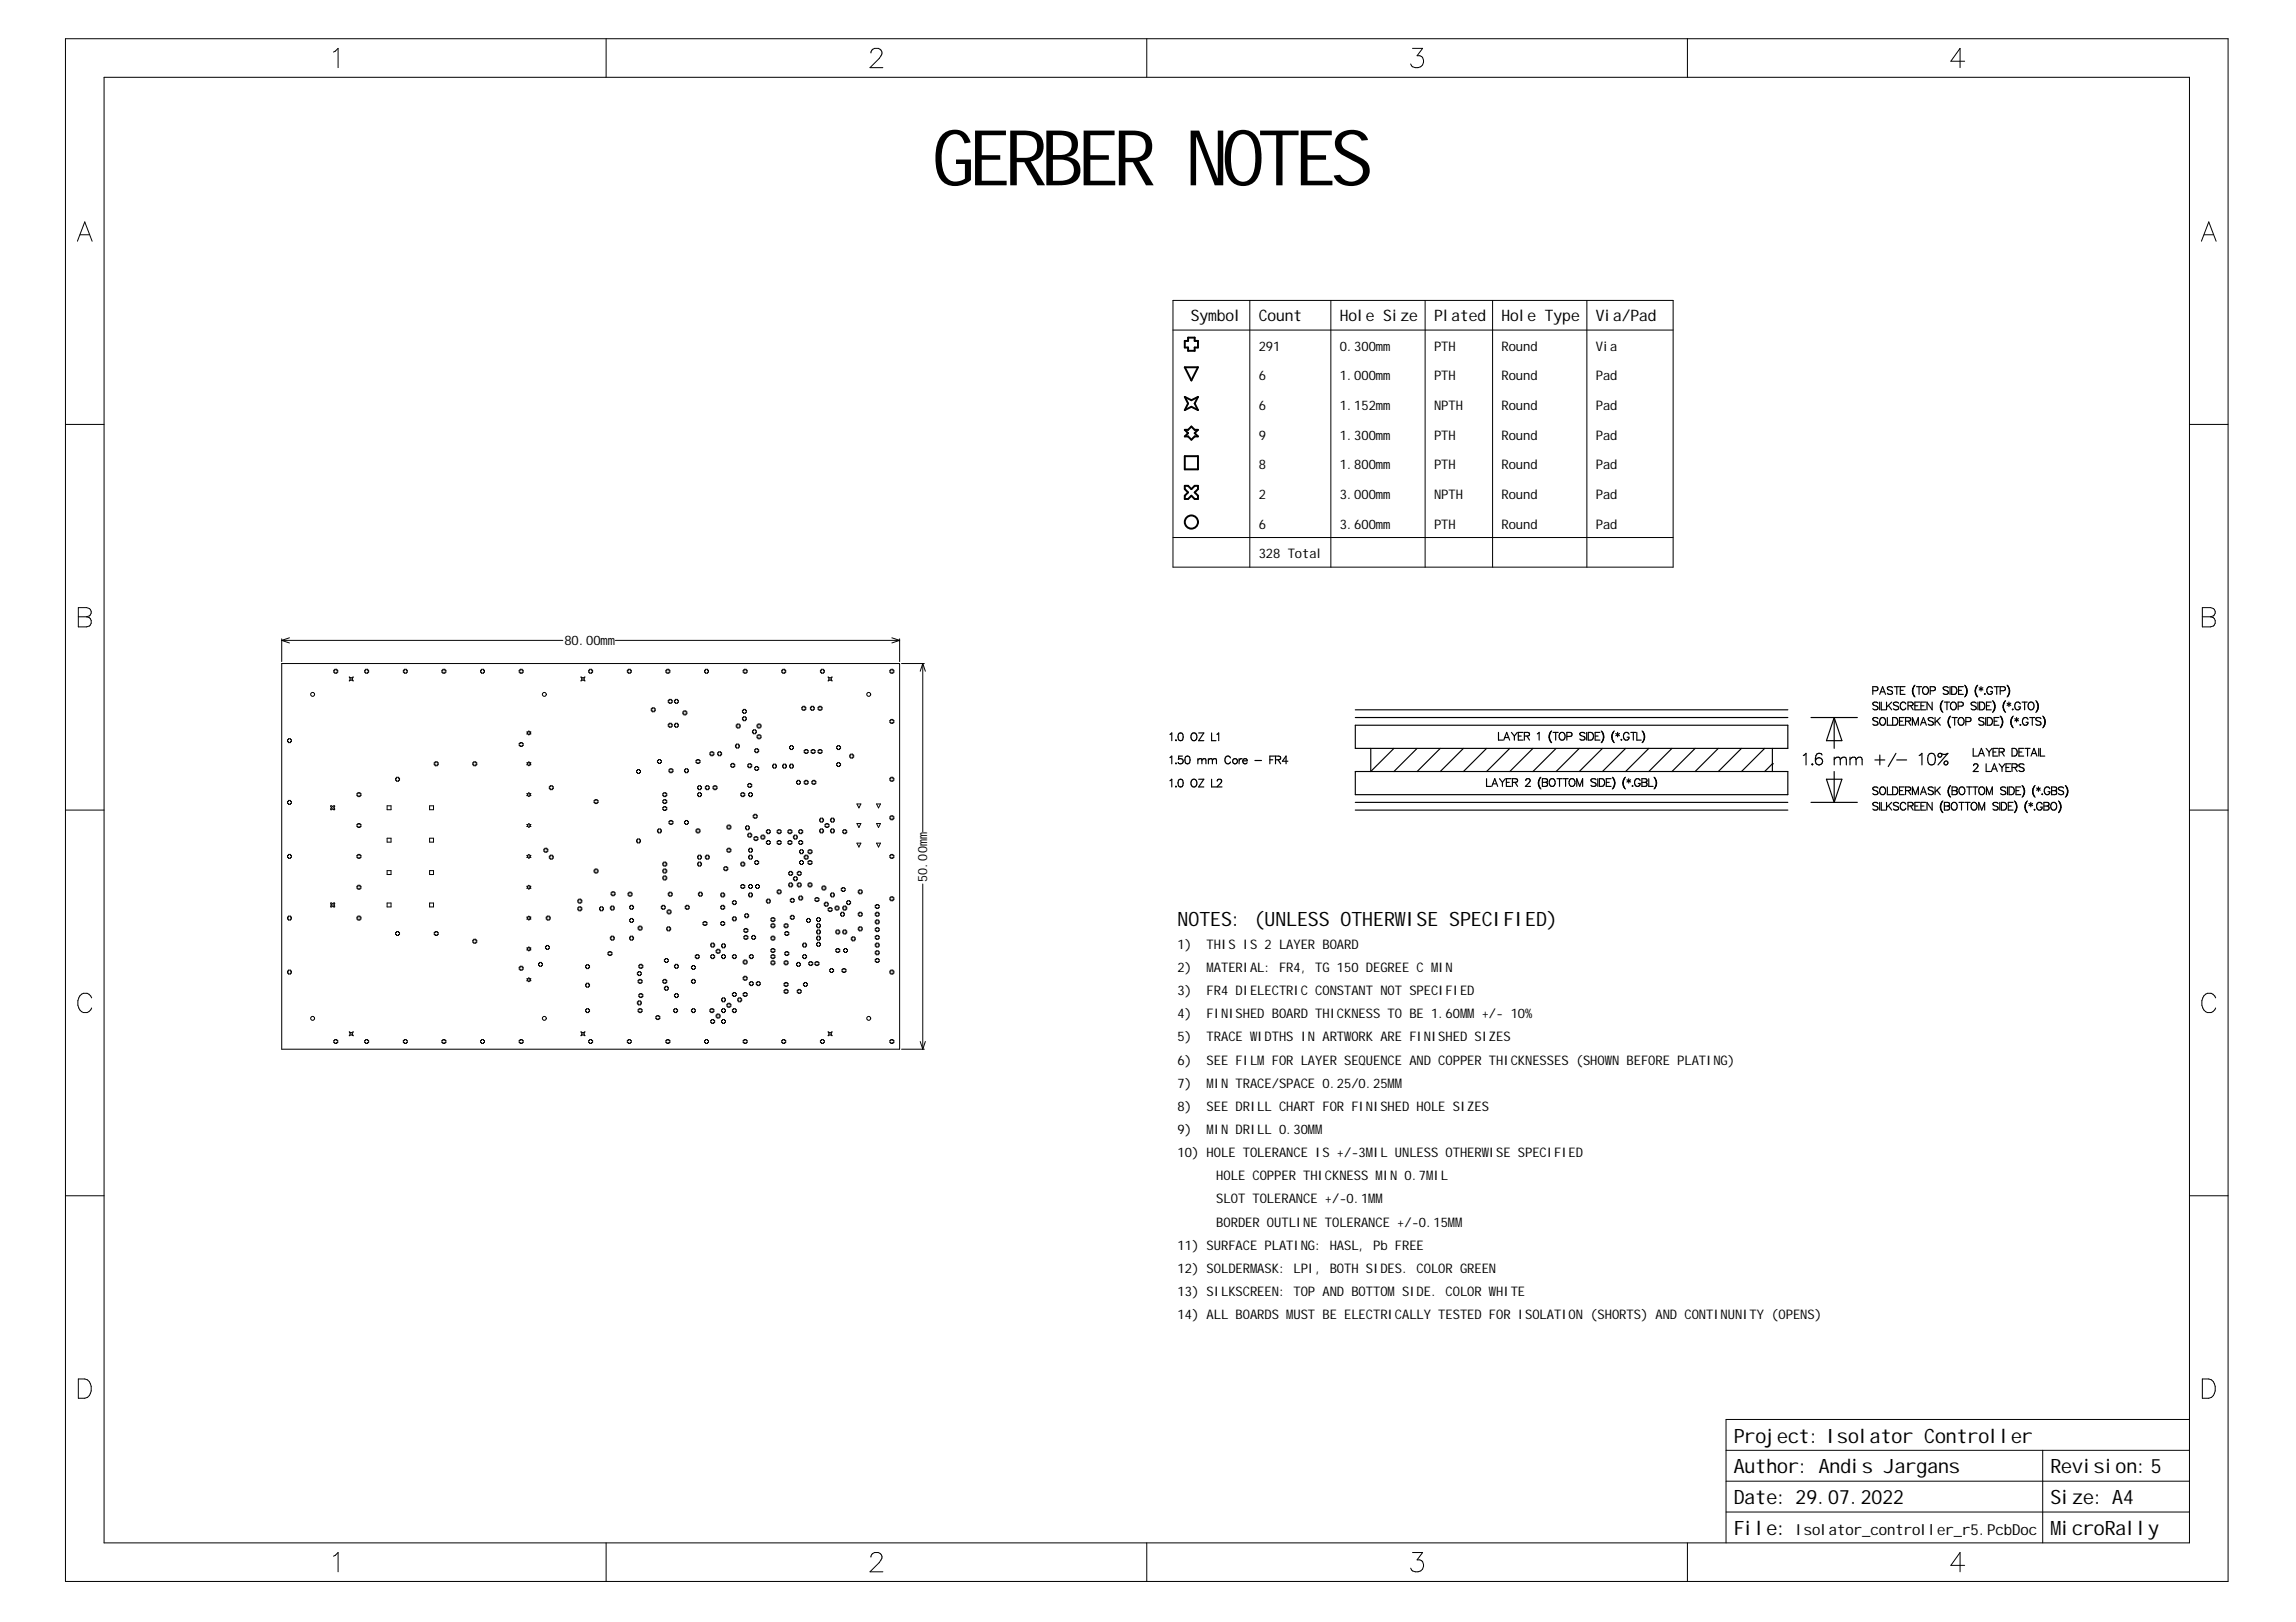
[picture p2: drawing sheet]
<svg xmlns="http://www.w3.org/2000/svg" width="297mm" height="210mm" viewBox="0 0 297 210" stroke-linecap="round" stroke-linejoin="round" font-family="sans-serif">
<defs><g id="words">
<text font-size="10" x="120.6" y="24">GERBER NOTES</text>
<g font-size="2.6">
<text x="152.4" y="119.8">NOTES: (UNLESS OTHERWISE SPECIFIED)</text>
<text x="224.3" y="190.7">Author: Andis Jargans</text>
<text x="224.3" y="186.7">Project: Isolator Controller</text>
<text x="265.3" y="190.7">Revision:5</text>
<text x="224.3" y="194.7">Date: 29.07.2022</text>
<text x="265.3" y="194.7">Size: A4</text>
<text x="224.3" y="198.7">File:</text>
<text x="265.3" y="198.7">MicroRally</text>
</g>
<g font-size="2">
<text x="154.1" y="41.6">Symbol</text>
<text x="162.8" y="41.6">Count</text>
<text x="173.3" y="41.6">Hole Size</text>
<text x="185.5" y="41.6">Plated</text>
<text x="194.3" y="41.6">Hole Type</text>
<text x="206.4" y="41.6">Via/Pad</text>
<text x="232.3" y="198.7">Isolator_controller_r5.PcbDoc</text>
</g>
<g font-size="1.7">
<text x="162.8" y="45.4">291</text>
<text x="173.3" y="45.4">0.300mm</text>
<text x="185.5" y="45.4">PTH</text>
<text x="194.3" y="45.4">Round</text>
<text x="206.4" y="45.4">Via</text>
<text x="162.8" y="49.2">6</text>
<text x="162.8" y="53.1">6</text>
<text x="173.3" y="49.2">1.000mm</text>
<text x="173.3" y="53.1">1.152mm</text>
<text x="185.5" y="49.2">PTH</text>
<text x="185.5" y="53.1">NPTH</text>
<text x="194.3" y="49.2">Round</text>
<text x="194.3" y="53.1">Round</text>
<text x="206.4" y="49.2">Pad</text>
<text x="206.4" y="53.1">Pad</text>
<text x="162.8" y="56.9">9</text>
<text x="173.3" y="56.9">1.300mm</text>
<text x="185.5" y="56.9">PTH</text>
<text x="194.3" y="56.9">Round</text>
<text x="206.4" y="56.9">Pad</text>
<text x="162.8" y="60.7">8</text>
<text x="162.8" y="64.6">2</text>
<text x="173.3" y="60.7">1.800mm</text>
<text x="173.3" y="64.6">3.000mm</text>
<text x="185.5" y="60.7">PTH</text>
<text x="185.5" y="64.6">NPTH</text>
<text x="194.3" y="60.7">Round</text>
<text x="194.3" y="64.6">Round</text>
<text x="206.4" y="60.7">Pad</text>
<text x="206.4" y="64.6">Pad</text>
<text x="162.8" y="68.4">6</text>
<text x="173.3" y="68.4">3.600mm</text>
<text x="185.5" y="68.4">PTH</text>
<text x="194.3" y="68.4">Round</text>
<text x="206.4" y="68.4">Pad</text>
<text x="162.8" y="72.2">328 Total</text>
<text x="73" y="83.4">80.00mm</text>
<text x="119.9" y="114.2" transform="rotate(-90 119.9 114.2)">50.00mm</text>
<text x="152.4" y="125.8">2)</text>
<text x="152.4" y="122.8">1)</text>
<text x="156.1" y="125.8">MATERIAL: FR4, TG 150 DEGREE C MIN</text>
<text x="156.1" y="122.8">THIS IS 2 LAYER BOARD</text>
<text x="152.4" y="128.8">3)</text>
<text x="152.4" y="131.8">4)</text>
<text x="156.1" y="128.8">FR4 DIELECTRIC CONSTANT NOT SPECIFIED</text>
<text x="156.1" y="131.8">FINISHED BOARD THICKNESS TO BE 1.60MM +/- 10%</text>
<text x="152.4" y="137.8">6)</text>
<text x="152.4" y="134.8">5)</text>
<text x="156.1" y="137.8">SEE FILM FOR LAYER SEQUENCE AND COPPER THICKNESSES (SHOWN BEFORE PLATING)</text>
<text x="156.1" y="134.8">TRACE WIDTHS IN ARTWORK ARE FINISHED SIZES</text>
<text x="152.4" y="140.8">7)</text>
<text x="152.4" y="143.8">8)</text>
<text x="156.1" y="140.8">MIN TRACE/SPACE 0.25/0.25MM</text>
<text x="156.1" y="143.8">SEE DRILL CHART FOR FINISHED HOLE SIZES</text>
<text x="152.4" y="149.8">10) HOLE TOLERANCE IS +/-3MIL UNLESS OTHERWISE SPECIFIED</text>
<text x="152.4" y="146.8">9)</text>
<text x="156.1" y="146.8">MIN DRILL 0.30MM</text>
<text x="157.4" y="152.7">HOLE COPPER THICKNESS MIN 0.7MIL</text>
<text x="157.4" y="155.7">SLOT TOLERANCE +/-0.1MM</text>
<text x="152.4" y="161.7">11) SURFACE PLATING: HASL, Pb FREE</text>
<text x="157.4" y="158.7">BORDER OUTLINE TOLERANCE +/-0.15MM</text>
<text x="152.4" y="164.7">12) SOLDERMASK: LPI, BOTH SIDES. COLOR GREEN</text>
<text x="152.4" y="167.7">13) SILKSCREEN: TOP AND BOTTOM SIDE. COLOR WHITE</text>
<text x="152.4" y="170.7">14) ALL BOARDS MUST BE ELECTRICALLY TESTED FOR ISOLATION (SHORTS) AND CONTINUNITY (OPENS)</text>
</g>
</g></defs>
<g fill="none" stroke="#000" stroke-width=".13">
<path d="M8.5 5h279.8v199.7h-279.8zM13.5 10h269.8v189.7h-269.8zM43.1 6.7l.6-.4v2.5M78.4 5v5M112.7 6.9a.62 .62 0 0 1 .4-.6h.5a.61 .61 0 0 1 .4 .9l-.3 .4-1.1 1.2h1.6M148.4 5v5M182.7 6.3h1.3l-.7 .9a.77 .77 0 0 1 .9 .7 .77 .77 0 0 1-.7 .9 .73 .73 0 0 1-1-.5M218.3 5v5M254.2 7.9h-1.8l1.2-1.6v2.5M10 31.2l1-2.5 .9 2.5M10.4 30.4h1.2M151.7 38.9h64.8v34.5h-64.8z"/>
<path d="M161.7 38.9v34.5M172.2 38.9v34.5M184.4 38.9v34.5M193.1 38.9v34.5M205.3 38.9v34.5M284.8 31.2l1-2.5 .9 2.5M285.2 30.4h1.1M8.5 54.9h5M151.7 42.7h64.8M283.3 54.9h5M10.1 78.6h1.1l.4 .1a.58 .58 0 0 1 0 1l-.4 .1a.65 .65 0 0 1 .6 .7 .65 .65 0 0 1-.6 .6h-1.1zM10.1 79.8h1.1"/>
<path d="M151.7 69.6h64.8M284.9 78.6h1.1l.3 .1a.58 .58 0 0 1 0 1l-.3 .1a.65 .65 0 0 1 .6 .7 .65 .65 0 0 1-.6 .6h-1.1zM284.9 79.8h1.1M36.4 85.9h80v49.9h-80zM36.4 82.7v2.9M36.4 82.9l1 .3M36.4 82.9h36.4M37.2 95.7h.1v-.1h.3v.1h.1v.3h-.1v.1h-.3v-.1h-.1zM37.4 82.5l-1 .4M43.2 86.7h.1v-.1h.3v.1h.1v.3h-.1v.1h-.3v-.1h-.1zM45.2 87.6l.2 .1 .3-.1-.1 .3 .1 .2-.3-.1-.2 .1 .1-.2zM47.2 86.7h.1v-.1h.3v.1h.1v.3h-.1v.1h-.3v-.1h-.1z"/>
<path d="M52.2 86.7h.1v-.1h.3v.1h.1v.3h-.1v.1h-.3v-.1h-.1zM56.2 98.7h.1v-.1h.3v.1h.1v.3h-.1v.1h-.3v-.1h-.1zM57.2 86.7h.1v-.1h.3v.1h.1v.3h-.1v.1h-.3v-.1h-.1zM61.2 98.7h.1v-.1h.3v.1h.1v.3h-.1v.1h-.3v-.1h-.1zM62.2 86.7h.1v-.1h.3v.1h.1v.3h-.1v.1h-.3v-.1h-.1zM67.2 96.2h.1v-.1h.2v.1h.2v.3h-.2v.1h-.2v-.1h-.1zM67.2 86.7h.1v-.1h.2v.1h.2v.3h-.2v.1h-.2v-.1h-.1zM68.2 94.7l.2-.1 .3 .1-.2 .2 .2 .1-.3 .1-.2-.1 .1-.1zM68.2 98.7l.2-.1 .3 .1-.2 .1 .2 .2-.3 .1-.2-.1 .1-.2zM75.2 87.6l.2 .1 .3-.1-.2 .3 .2 .2-.3-.1-.2 .1 .1-.2zM76.2 86.7h.1v-.1h.2v.1h.2v.3h-.2v.1h-.2v-.1h-.1zM79.6 82.9h36.8"/>
<path d="M81.2 86.7h.1v-.1h.2v.1h.2v.3h-.2v.1h-.2v-.1h-.1zM82.4 99.7h.1v-.1h.2v.1h.2v.3h-.2v.1h-.2v-.1h-.1zM84.3 91.7h.1v-.1h.2v.1h.2v.3h-.2v.1h-.2v-.1h-.1zM85.1 98.4h.1v-.1h.2v.1h.2v.3h-.2v.1h-.2v-.1h-.1zM86.2 86.7h.1v-.1h.2v.1h.2v.3h-.2v.1h-.2v-.1h-.1zM86.5 93.7h.1v-.1h.2v.1h.2v.3h-.2v.1h-.2v-.1h-.1zM86.5 90.6h.1v-.1h.2v.1h.2v.3h-.2v.1h-.2v-.1h-.1zM86.6 99.6h.1v-.1h.2v.1h.2v.3h-.2v.1h-.2v-.1h-.1zM87.3 93.7h.1v-.1h.2v.1h.2v.3h-.2v.1h-.2v-.1h-.1zM87.3 90.6h.1v-.1h.2v.1h.2v.3h-.2v.1h-.2v-.1h-.1zM88.4 92.1h.1v-.1h.2v.1h.2v.3h-.2v.1h-.2v-.1h-.1zM88.6 99.6h.1v-.1h.2v.1h.2v.3h-.2v.1h-.2v-.1h-.1z"/>
<path d="M90.1 98.4h.1v-.1h.2v.1h.2v.3h-.2v.1h-.2v-.1h-.1zM91.2 86.7h.1v-.1h.2v.1h.2v.3h-.2v.1h-.2v-.1h-.1zM91.8 97.4h.2v-.1h.2v.1h.2v.3h-.2v.1h-.2v-.1h-.2zM92.8 97.4h.2v-.1h.2v.1h.2v.3h-.2v.1h-.2v-.1h-.2zM94.5 98.9h.2v-.1h.2v.1h.2v.3h-.2v.1h-.2v-.1h-.2zM95.1 96.4h.2v-.1h.2v.1h.2v.3h-.2v.1h-.2v-.1h-.2zM95.2 93.8h.2v-.1h.2v.1h.2v.3h-.2v.1h-.2v-.1h-.2zM96 91.9h.2v-.1h.2v.1h.2v.3h-.2v.1h-.2v-.1h-.2zM96 92.9h.2v-.1h.2v.1h.2v.2h-.2v.2h-.2v-.2h-.2zM96.1 86.7h.2v-.1h.2v.1h.2v.3h-.2v.1h-.2v-.1h-.2zM96.7 99h.2v-.2h.2v.2h.2v.2h-.2v.1h-.2v-.1h-.2zM97.3 94.6h.2v-.2h.2v.2h.2v.2h-.2v.2h-.2v-.2h-.2z"/>
<path d="M97.6 97h.2v-.1h.2v.1h.2v.3h-.2v.1h-.2v-.1h-.2zM97.6 99.3h.2v-.1h.2v.1h.2v.3h-.2v.1h-.2v-.1h-.2zM97.9 95.2h.2v-.1h.2v.1h.2v.3h-.2v.1h-.2v-.1h-.2zM97.9 93.8h.2v-.1h.2v.1h.2v.3h-.2v.1h-.2v-.1h-.2zM99.9 99h.2v-.1h.2v.1h.2v.3h-.2v.1h-.2v-.1h-.2zM101.1 86.7h.2v-.1h.2v.1h.2v.3h-.2v.1h-.2v-.1h-.2zM101.2 99h.2v-.1h.2v.1h.2v.3h-.2v.1h-.2v-.1h-.2zM102.1 96.6h.2v-.1h.2v.1h.1v.3h-.1v.1h-.2v-.1h-.2zM102.1 99h.2v-.1h.2v.1h.1v.3h-.1v.1h-.2v-.1h-.2zM103.7 91.5h.2v-.1h.2v.1h.1v.3h-.1v.1h-.2v-.1h-.2zM104 97.1h.2v-.1h.2v.1h.1v.3h-.1v.1h-.2v-.1h-.2zM104.8 91.5h.2v-.1h.2v.1h.1v.3h-.1v.1h-.2v-.1h-.2z"/>
<path d="M104.9 97.1h.2v-.1h.2v.1h.1v.3h-.1v.1h-.2v-.1h-.2zM105.8 91.5h.2v-.1h.2v.1h.1v.3h-.1v.1h-.2v-.1h-.2zM105.8 97.1h.2v-.1h.2v.1h.1v.3h-.1v.1h-.2v-.1h-.2zM106.1 86.7h.2v-.1h.2v.1h.1v.3h-.1v.1h-.2v-.1h-.2zM107.1 87.6l.3 .1 .2-.1-.1 .3 .1 .2-.2-.1-.3 .1 .2-.2zM108.2 96.6h.2v-.1h.2v.1h.1v.3h-.1v.1h-.2v-.1h-.2zM108.2 98.8h.2v-.1h.2v.1h.1v.3h-.1v.1h-.2v-.1h-.2zM109.9 97.7h.2v-.1h.2v.1h.1v.3h-.1v.1h-.2v-.1h-.2zM115.1 86.7h.2v-.1h.2v.1h.1v.3h-.1v.1h-.2v-.1h-.2zM115.1 93.2h.2v-.1h.2v.1h.1v.3h-.1v.1h-.2v-.1h-.2zM115.4 82.5l1 .4M116.4 82.7v2.9"/>
<path d="M116.4 82.9l-1 .3M116.6 85.9h3M119.4 85.9l.3 1M119.4 85.9l-.4 1M119.4 85.9v21.7M8.5 104.8h5M37.2 118.7h.1v-.1h.3v.1h.1v.2h-.1v.2h-.3v-.2h-.1zM37.2 110.7h.1v-.1h.3v.1h.1v.2h-.1v.2h-.3v-.2h-.1zM37.2 103.7h.1v-.1h.3v.1h.1v.3h-.1v.1h-.3v-.1h-.1zM42.8 116.9l.2 .1 .3-.1-.1 .2 .1 .3-.3-.2-.2 .2 .1-.3zM42.8 104.3l.2 .1 .3-.1-.1 .2 .1 .3-.3-.1-.2 .1 .1-.3zM46.2 106.7h.1v-.1h.3v.1h.1v.3h-.1v.1h-.3v-.1h-.1z"/>
<path d="M46.2 118.7h.1v-.1h.3v.1h.1v.2h-.1v.2h-.3v-.2h-.1zM46.2 114.7h.1v-.1h.3v.1h.1v.2h-.1v.2h-.3v-.2h-.1zM46.2 110.7h.1v-.1h.3v.1h.1v.2h-.1v.2h-.3v-.2h-.1zM46.2 102.7h.1v-.1h.3v.1h.1v.3h-.1v.1h-.3v-.1h-.1zM50.1 104.3h.5v.5h-.5zM50.1 108.5h.5v.5h-.5zM50.1 112.7h.5v.5h-.5zM50.1 116.9h.5v.5h-.5zM51.2 100.7h.1v-.1h.3v.1h.1v.3h-.1v.1h-.3v-.1h-.1zM55.6 116.9h.5v.5h-.5zM55.6 112.7h.5v.5h-.5zM55.6 108.5h.5v.5h-.5z"/>
<path d="M55.6 104.3h.5v.5h-.5zM68.2 118.7l.2-.1 .3 .1-.2 .1 .2 .1-.3 .2-.2-.2 .1-.1zM68.2 114.7l.2-.1 .3 .1-.2 .1 .2 .1-.3 .2-.2-.2 .1-.1zM68.2 110.7l.2-.1 .3 .1-.2 .1 .2 .1-.3 .2-.2-.2 .1-.1zM68.2 102.7l.2-.1 .3 .1-.2 .1 .2 .2-.3 .1-.2-.1 .1-.2zM68.2 106.7l.2-.1 .3 .1-.2 .1 .2 .2-.3 .1-.2-.1 .1-.2zM70.4 109.9h.1v-.1h.2v.1h.2v.3h-.2v.1h-.2v-.1h-.1zM70.7 118.7h.1v-.1h.2v.1h.2v.2h-.2v.2h-.2v-.2h-.1zM71.1 101.8h.1v-.1h.2v.1h.2v.3h-.2v.1h-.2v-.1h-.1zM71.1 110.8h.1v-.1h.2v.1h.2v.2h-.2v.2h-.2v-.2h-.1zM74.8 116.5h.1v-.1h.2v.1h.2v.2h-.2v.2h-.2v-.2h-.1zM74.8 117.5h.1v-.1h.2v.1h.2v.2h-.2v.2h-.2v-.2h-.1z"/>
<path d="M76.9 103.6h.1v-.1h.2v.1h.2v.3h-.2v.1h-.2v-.1h-.1zM76.9 112.6h.1v-.1h.2v.1h.2v.2h-.2v.2h-.2v-.2h-.1zM77.6 117.5h.1v-.1h.2v.1h.2v.2h-.2v.2h-.2v-.2h-.1zM79 117.4h.1v-.1h.2v.1h.2v.2h-.2v.2h-.2v-.2h-.1zM79.1 115.5h.1v-.1h.2v.1h.2v.3h-.2v.1h-.2v-.1h-.1zM81.3 115.6h.1v-.1h.2v.1h.2v.2h-.2v.2h-.2v-.2h-.1zM81.5 117.3h.1v-.1h.2v.1h.2v.2h-.2v.2h-.2v-.2h-.1zM81.5 119h.1v-.1h.2v.1h.2v.2h-.2v.2h-.2v-.2h-.1zM82.4 108.7h.1v-.1h.2v.1h.2v.3h-.2v.1h-.2v-.1h-.1zM82.6 120h.1v-.1h.2v.1h.2v.2h-.2v.2h-.2v-.2h-.1zM85.1 107.4h.1v-.1h.2v.1h.2v.3h-.2v.1h-.2v-.1h-.1zM85.6 117.3h.1v-.1h.2v.1h.2v.2h-.2v.2h-.2v-.2h-.1z"/>
<path d="M85.8 102.7h.1v-.1h.2v.1h.2v.3h-.2v.1h-.2v-.1h-.1zM85.8 103.6h.1v-.1h.2v.1h.2v.3h-.2v.1h-.2v-.1h-.1zM85.8 104.5h.1v-.1h.2v.1h.2v.3h-.2v.1h-.2v-.1h-.1zM85.8 111.7h.1v-.1h.2v.1h.2v.2h-.2v.2h-.2v-.2h-.1zM85.8 112.6h.1v-.1h.2v.1h.2v.2h-.2v.2h-.2v-.2h-.1zM85.8 113.5h.1v-.1h.2v.1h.2v.2h-.2v.2h-.2v-.2h-.1zM86.3 117.9h.1v-.1h.3v.1h.1v.2h-.1v.2h-.3v-.2h-.1zM86.5 115.6h.1v-.1h.2v.1h.2v.2h-.2v.2h-.2v-.2h-.1zM86.6 106.3h.1v-.1h.2v.1h.2v.3h-.2v.1h-.2v-.1h-.1zM88.6 106.3h.1v-.1h.2v.1h.2v.3h-.2v.1h-.2v-.1h-.1zM88.7 117.3h.1v-.1h.2v.1h.2v.2h-.2v.2h-.2v-.2h-.1zM90.1 107.4h.1v-.1h.2v.1h.2v.3h-.2v.1h-.2v-.1h-.1z"/>
<path d="M90.3 102.7h.1v-.1h.2v.1h.2v.3h-.2v.1h-.2v-.1h-.1zM90.3 101.8h.1v-.1h.2v.1h.2v.3h-.2v.1h-.2v-.1h-.1zM90.3 110.8h.1v-.1h.2v.1h.2v.2h-.2v.2h-.2v-.2h-.1zM90.3 111.7h.1v-.1h.2v.1h.2v.2h-.2v.2h-.2v-.2h-.1zM90.4 115.6h.1v-.1h.2v.1h.2v.2h-.2v.2h-.2v-.2h-.1zM91 119.4h.1v-.1h.2v.1h.2v.2h-.2v.2h-.2v-.2h-.1zM91.3 101.8h.1v-.1h.2v.1h.2v.3h-.2v.1h-.2v-.1h-.1zM91.3 110.8h.1v-.1h.2v.1h.2v.2h-.2v.2h-.2v-.2h-.1zM92.2 101.8h.2v-.1h.2v.1h.2v.3h-.2v.1h-.2v-.1h-.2zM93.2 115.7h.2v-.1h.2v.1h.2v.2h-.2v.2h-.2v-.2h-.2zM93.2 117.3h.2v-.1h.2v.1h.2v.2h-.2v.2h-.2v-.2h-.2zM93.2 119.4h.2v-.1h.2v.1h.2v.2h-.2v.2h-.2v-.2h-.2z"/>
<path d="M93.6 112.3h.2v-.1h.2v.1h.2v.2h-.2v.2h-.2v-.2h-.2zM94 106.9h.2v-.1h.2v.1h.2v.3h-.2v.1h-.2v-.1h-.2zM94 109.9h.2v-.1h.2v.1h.2v.3h-.2v.1h-.2v-.1h-.2zM94.7 118.8h.2v-.1h.2v.1h.2v.2h-.2v.2h-.2v-.2h-.2zM94.7 116.7h.2v-.1h.2v.1h.2v.2h-.2v.2h-.2v-.2h-.2zM95.8 102.7h.2v-.1h.2v.1h.2v.3h-.2v.1h-.2v-.1h-.2zM95.8 111.7h.2v-.1h.2v.1h.2v.2h-.2v.2h-.2v-.2h-.2zM95.8 114.6h.2v-.1h.2v.1h.2v.2h-.2v.2h-.2v-.2h-.2zM96.3 118.4h.2v-.1h.2v.1h.2v.2h-.2v.2h-.2v-.2h-.2zM96.4 107h.2v-.1h.2v.1h.2v.3h-.2v.1h-.2v-.1h-.2zM96.7 101.5h.2v-.1h.2v.1h.2v.3h-.2v.1h-.2v-.1h-.2zM96.7 108h.2v-.2h.2v.2h.2v.2h-.2v.1h-.2v-.1h-.2z"/>
<path d="M96.8 102.7h.2v-.1h.2v.1h.2v.3h-.2v.1h-.2v-.1h-.2zM96.8 109.9h.2v-.1h.2v.1h.2v.3h-.2v.1h-.2v-.1h-.2zM96.8 115.7h.2v-.1h.2v.1h.2v.2h-.2v.2h-.2v-.2h-.2zM96.8 110.8h.2v-.1h.2v.1h.2v.2h-.2v.2h-.2v-.2h-.2zM96.8 114.6h.2v-.1h.2v.1h.2v.2h-.2v.2h-.2v-.2h-.2zM97.4 105.5h.2v-.1h.2v.1h.2v.3h-.2v.1h-.2v-.1h-.2zM97.5 108.4h.2v-.1h.2v.1h.2v.3h-.2v.1h-.2v-.1h-.2zM97.6 111.5h.2v-.1h.2v.1h.2v.2h-.2v.2h-.2v-.2h-.2zM97.7 114.6h.2v-.1h.2v.1h.2v.2h-.2v.2h-.2v-.2h-.2zM98.4 108.2h.2v-.1h.2v.1h.2v.3h-.2v.1h-.2v-.1h-.2zM99.1 116.5h.2v-.1h.2v.1h.2v.2h-.2v.2h-.2v-.2h-.2zM99.1 108.9h.2v-.1h.2v.1h.2v.3h-.2v.1h-.2v-.1h-.2z"/>
<path d="M99.1 107.5h.2v-.1h.2v.1h.2v.3h-.2v.1h-.2v-.1h-.2zM99.7 118.9h.2v-.1h.2v.1h.2v.2h-.2v.2h-.2v-.2h-.2zM99.7 119.7h.2v-.1h.2v.1h.2v.2h-.2v.2h-.2v-.2h-.2zM100.5 115.3h.2v-.1h.2v.1h.2v.2h-.2v.2h-.2v-.2h-.2zM100.5 107.5h.2v-.1h.2v.1h.2v.3h-.2v.1h-.2v-.1h-.2zM100.5 108.9h.2v-.1h.2v.1h.2v.3h-.2v.1h-.2v-.1h-.2zM101.4 119.7h.2v-.1h.2v.1h.1v.2h-.1v.2h-.2v-.2h-.2zM101.9 108.9h.2v-.1h.2v.1h.1v.3h-.1v.1h-.2v-.1h-.2zM101.9 107.5h.2v-.1h.2v.1h.1v.3h-.1v.1h-.2v-.1h-.2zM102 114.4h.2v-.1h.2v.1h.1v.2h-.1v.2h-.2v-.2h-.2zM102 112.9h.2v-.1h.2v.1h.1v.2h-.1v.2h-.2v-.2h-.2zM102.2 118.6h.2v-.1h.2v.1h.1v.2h-.1v.2h-.2v-.2h-.2z"/>
<path d="M102.2 116.4h.2v-.1h.2v.1h.1v.2h-.1v.2h-.2v-.2h-.2zM102.6 108.2h.2v-.1h.2v.1h.1v.3h-.1v.1h-.2v-.1h-.2zM102.6 113.6h.2v-.1h.2v.1h.1v.2h-.1v.2h-.2v-.2h-.2zM103 101.1h.2v-.1h.2v.1h.1v.3h-.1v.1h-.2v-.1h-.2zM103.1 114.4h.2v-.1h.2v.1h.1v.2h-.1v.2h-.2v-.2h-.2zM103.1 112.9h.2v-.1h.2v.1h.1v.2h-.1v.2h-.2v-.2h-.2zM103.3 108.9h.2v-.1h.2v.1h.1v.3h-.1v.1h-.2v-.1h-.2zM103.3 107.5h.2v-.1h.2v.1h.1v.3h-.1v.1h-.2v-.1h-.2zM103.3 116.1h.2v-.1h.2v.1h.1v.2h-.1v.2h-.2v-.2h-.2zM103.4 110.1h.2v-.1h.2v.1h.1v.3h-.1v.1h-.2v-.1h-.2zM103.4 111.5h.2v-.1h.2v.1h.1v.2h-.1v.2h-.2v-.2h-.2zM104 101.1h.2v-.1h.2v.1h.1v.3h-.1v.1h-.2v-.1h-.2z"/>
<path d="M104 110.8h.2v-.1h.2v.1h.1v.2h-.1v.2h-.2v-.2h-.2zM104.3 119h.2v-.1h.2v.1h.1v.2h-.1v.2h-.2v-.2h-.2zM104.5 114.4h.2v-.1h.2v.1h.1v.2h-.1v.2h-.2v-.2h-.2zM104.5 110.1h.2v-.1h.2v.1h.1v.3h-.1v.1h-.2v-.1h-.2zM104.5 111.5h.2v-.1h.2v.1h.1v.2h-.1v.2h-.2v-.2h-.2zM105 101.1h.2v-.1h.2v.1h.1v.3h-.1v.1h-.2v-.1h-.2zM105.4 116.3h.2v-.1h.2v.1h.1v.2h-.1v.2h-.2v-.2h-.2zM105.6 118.9h.2v-.1h.2v.1h.1v.2h-.1v.2h-.2v-.2h-.2zM105.6 119.7h.2v-.1h.2v.1h.1v.2h-.1v.2h-.2v-.2h-.2zM106 107.4h.2v-.1h.2v.1h.1v.3h-.1v.1h-.2v-.1h-.2zM106 106h.2v-.1h.2v.1h.1v.3h-.1v.1h-.2v-.1h-.2zM106.3 114.8h.2v-.1h.2v.1h.1v.2h-.1v.2h-.2v-.2h-.2z"/>
<path d="M106.6 116.9h.2v-.1h.2v.1h.1v.2h-.1v.2h-.2v-.2h-.2zM106.7 106.7h.2v-.1h.2v.1h.1v.3h-.1v.1h-.2v-.1h-.2zM107.1 117.6h.2v-.1h.2v.1h.1v.2h-.1v.2h-.2v-.2h-.2zM107.4 107.4h.2v-.1h.2v.1h.1v.3h-.1v.1h-.2v-.1h-.2zM107.4 115.7h.2v-.1h.2v.1h.1v.2h-.1v.2h-.2v-.2h-.2zM107.4 106h.2v-.1h.2v.1h.1v.3h-.1v.1h-.2v-.1h-.2zM108 117.4h.2v-.1h.2v.1h.1v.2h-.1v.2h-.2v-.2h-.2zM108.7 118.2h.2v-.1h.2v.1h.1v.2h-.1v.2h-.2v-.2h-.2zM108.8 115h.2v-.1h.2v.1h.1v.2h-.1v.2h-.2v-.2h-.2zM109 117.4h.2v-.1h.2v.1h.1v.2h-.1v.2h-.2v-.2h-.2zM109 107.5h.2v-.1h.2v.1h.1v.3h-.1v.1h-.2v-.1h-.2zM109.5 116.7h.2v-.1h.2v.1h.1v.2h-.1v.2h-.2v-.2h-.2z"/>
<path d="M110.9 109.1h.5l-.3 .5zM110.9 106.6h.5l-.3 .5zM110.9 104h.5l-.3 .5zM111 118.2h.2v-.1h.2v.1h.1v.2h-.1v.2h-.2v-.2h-.2zM111 115.3h.2v-.1h.2v.1h.1v.2h-.1v.2h-.2v-.2h-.2zM113.2 119.2h.2v-.1h.2v.1h.1v.2h-.1v.2h-.2v-.2h-.2zM113.2 118.2h.2v-.1h.2v.1h.1v.2h-.1v.2h-.2v-.2h-.2zM113.2 117.2h.2v-.1h.2v.1h.1v.2h-.1v.2h-.2v-.2h-.2zM113.4 109.1h.5l-.2 .5zM113.4 104h.5l-.2 .5zM113.4 106.6h.5l-.2 .5zM115.1 110.7h.2v-.1h.2v.1h.1v.2h-.1v.2h-.2v-.2h-.2z"/>
<path d="M115.1 100.7h.2v-.1h.2v.1h.1v.3h-.1v.1h-.2v-.1h-.2zM115.1 105.7h.2v-.1h.2v.1h.1v.3h-.1v.1h-.2v-.1h-.2zM115.1 116.2h.2v-.1h.2v.1h.1v.2h-.1v.2h-.2v-.2h-.2zM119.4 114.4v21.4M283.3 104.8h5M11.9 129.1a.87 .87 0 0 0-.9-.6 .87 .87 0 0 0-.8 .6 1.41 1.41 0 0 0 .6 1.9 .89 .89 0 0 0 1.1-.6M37.2 125.7h.1v-.2h.3v.2h.1v.2h-.1v.1h-.3v-.1h-.1zM43.2 134.7h.1v-.2h.3v.2h.1v.2h-.1v.1h-.3v-.1h-.1zM45.2 133.5l.2 .2 .3-.2-.1 .3 .1 .2-.3-.1-.2 .1 .1-.2zM47.2 134.7h.1v-.2h.3v.2h.1v.2h-.1v.1h-.3v-.1h-.1zM51.2 120.7h.1v-.1h.3v.1h.1v.2h-.1v.2h-.3v-.2h-.1zM52.2 134.7h.1v-.2h.3v.2h.1v.2h-.1v.1h-.3v-.1h-.1z"/>
<path d="M56.2 120.7h.1v-.1h.3v.1h.1v.2h-.1v.2h-.3v-.2h-.1zM57.2 134.7h.1v-.2h.3v.2h.1v.2h-.1v.1h-.3v-.1h-.1zM61.2 121.7h.1v-.2h.3v.2h.1v.2h-.1v.2h-.3v-.2h-.1zM62.2 134.7h.1v-.2h.3v.2h.1v.2h-.1v.1h-.3v-.1h-.1zM67.2 125.2h.1v-.2h.2v.2h.2v.2h-.2v.2h-.2v-.2h-.1zM67.2 134.7h.1v-.2h.2v.2h.2v.2h-.2v.1h-.2v-.1h-.1zM68.2 122.7l.2-.2 .3 .2-.2 .1 .2 .1-.3 .2-.2-.2 .1-.1zM68.2 126.7l.2-.2 .3 .2-.2 .1 .2 .1-.3 .1-.2-.1 .1-.1zM69.7 124.7h.1v-.2h.2v.2h.2v.2h-.2v.2h-.2v-.2h-.1zM70.6 122.5h.1v-.2h.2v.2h.2v.2h-.2v.2h-.2v-.2h-.1zM75.2 133.5l.2 .2 .3-.2-.2 .3 .2 .2-.3-.1-.2 .1 .1-.2zM75.8 125h.1v-.2h.2v.2h.2v.2h-.2v.2h-.2v-.2h-.1z"/>
<path d="M75.8 127.4h.1v-.2h.2v.2h.2v.2h-.2v.1h-.2v-.1h-.1zM75.8 130.7h.1v-.2h.2v.2h.2v.2h-.2v.1h-.2v-.1h-.1zM76.2 134.7h.1v-.2h.2v.2h.2v.2h-.2v.1h-.2v-.1h-.1zM78.7 123.3h.1v-.2h.2v.2h.2v.2h-.2v.2h-.2v-.2h-.1zM79 121.3h.1v-.1h.2v.1h.2v.2h-.2v.2h-.2v-.2h-.1zM81.2 134.7h.1v-.2h.2v.2h.2v.2h-.2v.1h-.2v-.1h-.1zM81.5 121.3h.1v-.1h.2v.1h.2v.2h-.2v.2h-.2v-.2h-.1zM82.5 125.9h.1v-.2h.2v.2h.2v.2h-.2v.1h-.2v-.1h-.1zM82.5 129.7h.1v-.2h.2v.2h.2v.2h-.2v.1h-.2v-.1h-.1zM82.6 130.7h.1v-.2h.2v.2h.2v.2h-.2v.1h-.2v-.1h-.1zM82.6 126.9h.1v-.2h.2v.2h.2v.2h-.2v.1h-.2v-.1h-.1zM82.7 124.9h.1v-.1h.2v.1h.2v.3h-.2v.1h-.2v-.1h-.1z"/>
<path d="M82.7 128.7h.1v-.1h.2v.1h.2v.3h-.2v.1h-.2v-.1h-.1zM84.9 131.6h.1v-.2h.2v.2h.2v.2h-.2v.1h-.2v-.1h-.1zM85.8 126.9h.1v-.2h.2v.2h.2v.2h-.2v.1h-.2v-.1h-.1zM86 124.2h.1v-.2h.2v.2h.2v.2h-.2v.2h-.2v-.2h-.1zM86 127.8h.1v-.2h.2v.2h.2v.2h-.2v.1h-.2v-.1h-.1zM86.2 134.7h.1v-.2h.2v.2h.2v.2h-.2v.1h-.2v-.1h-.1zM86.3 120.1h.1v-.1h.2v.1h.2v.2h-.2v.2h-.2v-.2h-.1zM87.2 130.7h.1v-.2h.2v.2h.2v.2h-.2v.1h-.2v-.1h-.1zM87.3 124.9h.1v-.1h.2v.1h.2v.3h-.2v.1h-.2v-.1h-.1zM87.3 128.7h.1v-.1h.2v.1h.2v.3h-.2v.1h-.2v-.1h-.1zM89.5 130.7h.1v-.2h.2v.2h.2v.2h-.2v.1h-.2v-.1h-.1zM89.5 126.9h.1v-.2h.2v.2h.2v.2h-.2v.1h-.2v-.1h-.1z"/>
<path d="M89.5 125.1h.1v-.2h.2v.2h.2v.2h-.2v.2h-.2v-.2h-.1zM90 123.7h.1v-.2h.2v.2h.2v.2h-.2v.2h-.2v-.2h-.1zM91.2 134.7h.1v-.2h.2v.2h.2v.2h-.2v.1h-.2v-.1h-.1zM91.8 130.7h.2v-.2h.2v.2h.2v.2h-.2v.1h-.2v-.1h-.2zM91.9 122.2h.2v-.2h.2v.2h.2v.2h-.2v.2h-.2v-.2h-.2zM91.9 123.7h.2v-.2h.2v.2h.2v.2h-.2v.2h-.2v-.2h-.2zM91.9 132.1h.2v-.2h.2v.2h.2v.2h-.2v.1h-.2v-.1h-.2zM92.6 123h.2v-.2h.2v.2h.2v.2h-.2v.2h-.2v-.2h-.2zM92.6 131.4h.2v-.2h.2v.2h.2v.2h-.2v.1h-.2v-.1h-.2zM93.3 130.7h.2v-.2h.2v.2h.2v.2h-.2v.1h-.2v-.1h-.2zM93.3 122.3h.2v-.2h.2v.2h.2v.2h-.2v.2h-.2v-.2h-.2zM93.3 123.7h.2v-.2h.2v.2h.2v.2h-.2v.2h-.2v-.2h-.2z"/>
<path d="M93.3 129.3h.2v-.2h.2v.2h.2v.2h-.2v.1h-.2v-.1h-.2zM93.3 132.1h.2v-.2h.2v.2h.2v.2h-.2v.1h-.2v-.1h-.2zM94 130h.2v-.2h.2v.2h.2v.2h-.2v.1h-.2v-.1h-.2zM94.7 130.7h.2v-.2h.2v.2h.2v.2h-.2v.1h-.2v-.1h-.2zM94.7 123.7h.2v-.2h.2v.2h.2v.2h-.2v.2h-.2v-.2h-.2zM94.7 128.6h.2v-.2h.2v.2h.2v.2h-.2v.1h-.2v-.1h-.2zM95.4 129.3h.2v-.2h.2v.2h.2v.2h-.2v.1h-.2v-.1h-.2zM96.1 134.7h.2v-.2h.2v.2h.2v.2h-.2v.1h-.2v-.1h-.2zM96.1 128.6h.2v-.2h.2v.2h.2v.2h-.2v.1h-.2v-.1h-.2zM96.1 124.4h.2v-.2h.2v.2h.2v.2h-.2v.2h-.2v-.2h-.2zM96.1 126.5h.2v-.2h.2v.2h.2v.2h-.2v.1h-.2v-.1h-.2zM96.2 121.2h.2v-.1h.2v.1h.2v.2h-.2v.2h-.2v-.2h-.2z"/>
<path d="M96.2 120.3h.2v-.1h.2v.1h.2v.2h-.2v.2h-.2v-.2h-.2zM96.9 127.2h.2v-.2h.2v.2h.2v.2h-.2v.1h-.2v-.1h-.2zM96.9 123.7h.2v-.2h.2v.2h.2v.2h-.2v.2h-.2v-.2h-.2zM97.2 121.2h.2v-.1h.2v.1h.2v.2h-.2v.2h-.2v-.2h-.2zM97.8 127.2h.2v-.2h.2v.2h.2v.2h-.2v.1h-.2v-.1h-.2zM99.7 121.3h.2v-.1h.2v.1h.2v.2h-.2v.2h-.2v-.2h-.2zM99.7 124.5h.2v-.2h.2v.2h.2v.2h-.2v.2h-.2v-.2h-.2zM99.7 122.9h.2v-.2h.2v.2h.2v.2h-.2v.2h-.2v-.2h-.2zM99.7 123.7h.2v-.2h.2v.2h.2v.2h-.2v.2h-.2v-.2h-.2zM101.1 134.7h.2v-.2h.2v.2h.2v.2h-.2v.1h-.2v-.1h-.2zM101.4 124.5h.2v-.2h.2v.2h.1v.2h-.1v.2h-.2v-.2h-.2zM101.4 127.3h.2v-.2h.2v.2h.1v.2h-.1v.1h-.2v-.1h-.2z"/>
<path d="M101.4 128.2h.2v-.2h.2v.2h.1v.2h-.1v.1h-.2v-.1h-.2zM101.5 120.7h.2v-.1h.2v.1h.1v.2h-.1v.2h-.2v-.2h-.2zM101.5 123.3h.2v-.2h.2v.2h.1v.2h-.1v.2h-.2v-.2h-.2zM103 124.7h.2v-.2h.2v.2h.1v.2h-.1v.2h-.2v-.2h-.2zM103.1 128.2h.2v-.2h.2v.2h.1v.2h-.1v.1h-.2v-.1h-.2zM103.8 122.2h.2v-.2h.2v.2h.1v.2h-.1v.2h-.2v-.2h-.2zM103.8 123.7h.2v-.2h.2v.2h.1v.2h-.1v.2h-.2v-.2h-.2zM103.9 127.3h.2v-.2h.2v.2h.1v.2h-.1v.1h-.2v-.1h-.2zM104.6 124.6h.2v-.2h.2v.2h.1v.2h-.1v.2h-.2v-.2h-.2zM105.4 124.6h.2v-.2h.2v.2h.1v.2h-.1v.2h-.2v-.2h-.2zM105.6 122.1h.2v-.2h.2v.2h.1v.2h-.1v.2h-.2v-.2h-.2zM105.6 121.3h.2v-.1h.2v.1h.1v.2h-.1v.2h-.2v-.2h-.2z"/>
<path d="M105.6 120.5h.2v-.1h.2v.1h.1v.2h-.1v.2h-.2v-.2h-.2zM106.1 134.7h.2v-.2h.2v.2h.1v.2h-.1v.1h-.2v-.1h-.2zM107.1 133.5l.3 .2 .2-.2-.1 .3 .1 .2-.2-.1-.3 .1 .2-.2zM107.3 125.5h.2v-.2h.2v.2h.1v.2h-.1v.2h-.2v-.2h-.2zM108.1 122.9h.2v-.2h.2v.2h.1v.2h-.1v.2h-.2v-.2h-.2zM108.1 120.5h.2v-.1h.2v.1h.1v.2h-.1v.2h-.2v-.2h-.2zM108.9 125.5h.2v-.2h.2v.2h.1v.2h-.1v.2h-.2v-.2h-.2zM109 120.5h.2v-.1h.2v.1h.1v.2h-.1v.2h-.2v-.2h-.2zM109.1 122.9h.2v-.2h.2v.2h.1v.2h-.1v.2h-.2v-.2h-.2zM110.1 121.4h.2v-.2h.2v.2h.1v.2h-.1v.2h-.2v-.2h-.2zM111 120.1h.2v-.1h.2v.1h.1v.2h-.1v.2h-.2v-.2h-.2zM113.2 121.2h.2v-.1h.2v.1h.1v.2h-.1v.2h-.2v-.2h-.2z"/>
<path d="M113.2 122.2h.2v-.2h.2v.2h.1v.2h-.1v.2h-.2v-.2h-.2zM113.2 124.2h.2v-.2h.2v.2h.1v.2h-.1v.2h-.2v-.2h-.2zM113.2 123.2h.2v-.2h.2v.2h.1v.2h-.1v.2h-.2v-.2h-.2zM113.2 120.2h.2v-.1h.2v.1h.1v.2h-.1v.2h-.2v-.2h-.2zM115.1 125.7h.2v-.2h.2v.2h.1v.2h-.1v.1h-.2v-.1h-.2zM115.1 134.7h.2v-.2h.2v.2h.1v.2h-.1v.1h-.2v-.1h-.2zM116.6 135.8h3M119 134.8l.4 1M119.7 134.8l-.3 1M286.6 129.1a.87 .87 0 0 0-.8-.6 .87 .87 0 0 0-.8 .6 1.41 1.41 0 0 0 .6 1.9 .89 .89 0 0 0 1-.6M8.5 154.7h5M283.3 154.7h5"/>
<path d="M10.1 178.5h.9a1.36 1.36 0 0 1 .6 2.1l-.3 .2-.3 .1h-.9zM284.9 178.5h.9a1.36 1.36 0 0 1 .5 2.1l-.2 .2-.3 .1h-.9zM78.4 199.7v5M148.4 199.7v5M218.3 199.7v5M223.3 187.7h60M223.3 191.7h60M223.3 195.7h60M264.3 187.7v12M283.3 183.7h-60v16M43.1 201.4l.6-.5v2.5M112.7 201.5a.62 .62 0 0 1 .4-.6h.5a.61 .61 0 0 1 .4 1l-.3 .3-1.1 1.2h1.6"/>
<path d="M182.7 200.9h1.3l-.7 1a.77 .77 0 0 1 .9 .7 .77 .77 0 0 1-.7 .8 .73 .73 0 0 1-1-.5M254.2 202.6h-1.8l1.2-1.7v2.5"/>
<circle cx="40.4" cy="89.9" r=".25"/>
<circle cx="70.4" cy="89.9" r=".25"/>
<circle cx="112.4" cy="89.9" r=".25"/>
<circle cx="40.4" cy="131.8" r=".25"/>
<circle cx="70.4" cy="131.8" r=".25"/>
<circle cx="112.4" cy="131.8" r=".25"/>
</g>
<g fill="none" stroke="#000" stroke-width=".25">
<path d="M153.3 44.1h.4v-.4h.9v.4h.4v.9h-.4v.4h-.9v-.4h-.4zM153.3 59h1.7v1.7h-1.7zM153.3 47.5h1.7l-.9 1.7zM153.3 51.4l.8 .4 .9-.4-.4 .8 .4 .9-.9-.5-.8 .5 .4-.9zM153.3 55.6h.4l.4-.4 .5 .4h.4l-.4 .5 .4 .4h-.4l-.5 .4-.4-.4h-.4l.4-.4zM153.3 62.9h.4l.4 .4 .5-.4h.4v.4l-.4 .4 .4 .4v.5h-.4l-.5-.5-.4 .5h-.4v-.5l.4-.4-.4-.4z"/>
<circle cx="154.1" cy="67.6" r=".85"/>
</g>
<g fill="none" stroke="#000" stroke-width=".15">
<path d="M151.4 95l.2-.1v.9M151.4 98l.2-.2v1M152.1 95.8h.1zM152.1 98.8h.1zM152.5 94.9a.32 .32 0 0 1 .5 .1l.1 .3a.43 .43 0 0 1-.4 .5 .64 .64 0 0 1-.2-.9zM153 97.8h-.5v.5a.35 .35 0 0 1 .5 0 .35 .35 0 0 1-.1 .5 .35 .35 0 0 1-.5-.1M153.4 97.9a.32 .32 0 0 1 .5 .1l.1 .3a.43 .43 0 0 1-.4 .5 .64 .64 0 0 1-.2-.9zM154.2 95a.37 .37 0 0 1 .4-.1 .37 .37 0 0 1 .2 .3v.3a.38 .38 0 0 1-.3 .4 .38 .38 0 0 1-.4-.4zM155 98.4l.2-.2h.2l.1 .2M155 98.2v.6M155.1 94.9h.6l-.6 .9h.6M155.5 98.4l.2-.2h.3v.6"/>
<path d="M155.5 98.4v.4M156.3 98.4l.3-.2h.2l.1 .2M156.3 98.2v.6M156.7 94.9v.9h.6M156.9 98.4l.2-.2h.2l.1 .6M156.9 98.4v.4M157.4 95l.3-.1v.9M159.2 98.1a.37 .37 0 0 0-.4-.3 .37 .37 0 0 0-.3 .4v.3a.37 .37 0 0 0 .3 .3 .37 .37 0 0 0 .4-.2M160.3 98.2v.6M160.7 98.2a.32 .32 0 0 0-.4 .3M160.8 98.5v.1a.31 .31 0 0 0 .2 .2 .31 .31 0 0 0 .3-.1M160.8 98.3a.28 .28 0 0 1 .3-.1 .28 .28 0 0 1 .2 .3h-.5z"/>
<path d="M162.3 98.4h.9M164.3 98.3h.4M164.9 97.8h-.6v1M165 98.3h.6l.1-.2-.1-.2-.2-.1h-.4v1M165.3 98.3l.4 .5M166.6 98.5h-.7l.5-.7v1M175.3 93.9h56v2.9h-56zM175.3 99.8h56v3h-56zM175.3 92.9h56M175.3 91.9h56M177.3 96.8v3l3-3M183.3 96.8l-3 3"/>
<path d="M186.3 96.8l-3 3M189.3 96.8l-3 3M192.3 96.8l-3 3M193.9 94.8v1h.5M194.5 95.8l.4-1 .4 1M194.7 95.4h.5M195.3 96.8l-3 3M195.5 94.8l.4 .5M195.9 95.3v.5M196.3 94.8l-.4 .5M196.4 95.3h.4M197 94.8h-.6v1h.6"/>
<path d="M197.2 95.3l.6-.1 .1-.1-.1-.2-.2-.1h-.4v1M197.5 95.3l.4 .5M198.3 96.8l-3 3M198.9 95l.2-.2v1M200.6 94.7l-.2 .6 .1 .4 .1 .3M200.6 96l.1 .1M200.6 94.7l-.1 .6 .1 .7M200.7 94.6l-.1 .1M200.9 94.8h.7M201.3 94.8v1M201.3 96.8l-3 3M201.8 94.9a.37 .37 0 0 1 .4-.1 .37 .37 0 0 1 .3 .4v.2a.38 .38 0 0 1-.4 .4 .38 .38 0 0 1-.4-.4z"/>
<path d="M202.7 95.3h.4a.26 .26 0 0 0 .3-.3 .26 .26 0 0 0-.3-.2h-.4v1M204.3 96.8l-3 3M205 94.9a.38 .38 0 0 0-.3-.1 .38 .38 0 0 0-.3 .2l.1 .2 .5 .2v.2a.44 .44 0 0 1-.6 0M205.3 94.8v1M205.5 94.8h.3a.53 .53 0 0 1 .4 .5 .53 .53 0 0 1-.4 .5h-.3zM206.4 95.3h.3M207 94.8h-.6v1h.6M207.2 94.6v.1M207.2 94.7l.1 .1M207.2 94.7a1.03 1.03 0 0 1 0 1.3M207.2 96v.1M207.3 96.8l-3 3"/>
<path d="M207.3 94.9l.1 .5-.2 .6M208.8 94.7l-.2 .6 .2 .7M208.8 94.7l-.3 .6 .1 .4 .2 .3M208.8 96v.1M208.8 94.6v.1M209 94.9l.5 .3M209.3 94.8v.6M209.5 94.9l-.5 .3M209.7 95.7h.1zM210.3 96.8l-3 3M210.7 95a.37 .37 0 0 0-.4-.2 .37 .37 0 0 0-.3 .4v.2a.36 .36 0 0 0 .4 .4 .36 .36 0 0 0 .3-.4h-.2M211 94.8h.6"/>
<path d="M211.3 94.8v1M211.8 94.8v1h.5M212.4 94.6l.1 .1M212.5 94.7l.2 .3a1.05 1.05 0 0 1-.2 1M212.5 96l-.1 .1M212.5 94.7l.2 .6-.1 .5M212.6 95.9l-.1 .1M213.3 96.8l-3 3M216.3 96.8l-3 3M219.3 96.8l-3 3M222.3 96.8l-3 3M225.3 96.8l-3 3"/>
<path d="M228.3 96.8l-3 3M229.3 98.8h.1M229.3 96.8v3M229.3 98.8l-1 1M233.3 97.8l.4-.3v1.5M234.3 92.9h6M234.4 98.9l.1-.1v.1v.1zM235.7 97.7a.44 .44 0 0 0-.6-.1l-.2 .2v.7M237.3 92.9v3.9M237.3 99.8v4M237.3 92.9l1 2.9h-2zM237.3 98v1"/>
<path d="M237.3 98.3l.4-.3 .3 .1 .1 .2M238.1 98.3l.3-.3 .4 .1 .1 .9M238.1 98.3v.7M239.3 98.3l.4-.3 .4 .1v.2M239.3 98v1M240.1 98.3l.4-.3 .3 .1 .1 .9M240.1 98.3v.7M242.3 89.4h.4a.26 .26 0 0 0 .3-.3 .26 .26 0 0 0-.3-.2h-.4v1M242.6 98.3h1.2M243 93a.38 .38 0 0 0-.4-.2 .38 .38 0 0 0-.3 .3l.1 .1 .5 .2 .1 .3a.44 .44 0 0 1-.7 0M243 91a.38 .38 0 0 0-.4-.2 .38 .38 0 0 0-.3 .3l.1 .1 .5 .2 .1 .3a.44 .44 0 0 1-.7 0M243.2 90.9v1"/>
<path d="M243.2 89.9l.4-1 .3 1M243.2 97.7v1.3M243.3 93a.37 .37 0 0 1 .4-.1 .37 .37 0 0 1 .2 .3v.3a.38 .38 0 0 1-.3 .4 .38 .38 0 0 1-.4-.4zM243.3 89.5h.5M243.4 90.9v1h.6M244.1 90.9v1M244.2 92.9v1h.5M244.3 91.3l.4 .6M244.7 90.9l-.6 .6M244.8 89a.38 .38 0 0 0-.3-.2 .38 .38 0 0 0-.3 .3l.1 .1 .4 .2 .1 .3a.44 .44 0 0 1-.6 0M244.9 92.9h.3a.53 .53 0 0 1 .3 .5 .53 .53 0 0 1-.3 .5h-.3zM245.1 88.9h.6"/>
<path d="M245.3 97.5l-1 1.7M245.4 98.3h1.3M245.4 88.9v1M245.6 91a.38 .38 0 0 0-.3-.2 .38 .38 0 0 0-.3 .3l.1 .1 .4 .2 .1 .3a.44 .44 0 0 1-.6 0M245.7 93.3h.4M245.8 89.3h.4M246.4 92.9h-.7v1h.7M246.5 88.9h-.7v1h.7M246.5 93.3h.6l.1-.2-.1-.1-.1-.1h-.5v1M246.6 91.1a.37 .37 0 0 0-.5-.2 .37 .37 0 0 0-.3 .3v.3a.37 .37 0 0 0 .3 .4 .37 .37 0 0 0 .5-.3M246.8 91.3h.6l.1-.2v-.1l-.2-.1h-.5v1M246.9 93.3l.3 .6"/>
<path d="M247.2 91.3l.3 .6M247.4 93.9v-1l.4 1 .4-1v1M247.7 88.8l-.3 .5 .1 .5 .2 .3M247.7 90.1v.1M247.7 88.8l-.2 .5 .2 .8M247.7 91.3h.4M247.7 88.7v.1M247.9 88.9h.7M248.3 88.9v1M248.3 97.8l.3-.3v1.5M248.3 90.9h-.6v1h.6M248.5 93.9l.3-1 .4 1"/>
<path d="M248.5 91.3h.4M248.6 93.5h.5M248.8 89a.37 .37 0 0 1 .4-.1 .37 .37 0 0 1 .3 .3v.3a.38 .38 0 0 1-.4 .4 .38 .38 0 0 1-.4-.4zM249.1 90.9h-.6v1h.6M249.6 97.6a.49 .49 0 0 1 .7 .2 1.24 1.24 0 0 1-.1 1.1 .49 .49 0 0 1-.7-.2 1.23 1.23 0 0 1 .1-1.1zM249.7 89.4h.4a.26 .26 0 0 0 .3-.3 .26 .26 0 0 0-.3-.2h-.4v1M250 90.9v1l-.7-1v1M250.1 93a.38 .38 0 0 0-.3-.2 .38 .38 0 0 0-.3 .3l.1 .1 .4 .2 .1 .3a.44 .44 0 0 1-.6 0M250.3 92.9v1M250.6 93.3l.4 .6M251 92.9l-.7 .6M251.1 97.5a.79 .79 0 0 0 .9 0l-1.3 1.5"/>
<path d="M251.2 92l.1 .1M251.3 90.8l-.2 .3a1.05 1.05 0 0 0 .2 1M251.3 92.1l.1 .1M251.3 90.8l-.2 .5 .1 .6M251.4 90.7l-.1 .1M251.5 90.9h.7M251.9 90.9v1M252.1 89a.38 .38 0 0 0-.4-.2 .38 .38 0 0 0-.3 .3l.1 .1 .5 .2 .1 .3a.44 .44 0 0 1-.7 0M252.2 93l-.1 .3 .1 .6M252.2 93.9l.1 .2M252.3 92.8a1.03 1.03 0 0 0 0 1.3M252.3 92.8l-.1 .1"/>
<path d="M252.3 94.1l.1 .1M252.3 88.9v1M252.4 92.7l-.1 .1M252.4 91a.37 .37 0 0 1 .5-.1 .37 .37 0 0 1 .2 .3v.3a.38 .38 0 0 1-.4 .4 .38 .38 0 0 1-.4-.4zM252.5 88.9h.3a.53 .53 0 0 1 .4 .5 .53 .53 0 0 1-.4 .5h-.3zM252.5 92.9h.7M252.9 92.9v1M253.3 91.4h.5a.26 .26 0 0 0 .2-.3 .26 .26 0 0 0-.2-.2h-.5v1M253.4 89.3h.4M253.4 93a.37 .37 0 0 1 .4-.1 .37 .37 0 0 1 .3 .3v.3a.38 .38 0 0 1-.4 .4 .38 .38 0 0 1-.4-.4zM254 88.9h-.6v1h.6M254.2 88.7l.1 .1"/>
<path d="M254.3 88.8l.2 .3a1.05 1.05 0 0 1-.2 1M254.3 90.1l-.1 .1M254.3 88.8l.2 .5-.1 .6M254.3 93.4h.5a.26 .26 0 0 0 .2-.3 .26 .26 0 0 0-.2-.2h-.5v1M254.4 90l-.1 .1M255.3 96.8v1h.5M255.3 99.1l.2-.3 .3 .1 .1 .1-.1 .4-.5 .4h.6M255.7 91a.38 .38 0 0 0-.4-.2 .38 .38 0 0 0-.3 .3l.1 .1 .5 .2 .1 .3a.44 .44 0 0 1-.7 0M255.7 90l.1 .1M255.8 88.8l-.2 .3a1.05 1.05 0 0 0 .2 1M255.8 90.1l.1 .1M255.8 88.8l-.2 .5 .1 .6"/>
<path d="M255.9 88.7l-.1 .1M255.9 90.9v1M256 97.8l.3-1 .4 1M256.1 89l.4 .3M256.1 97.5h.5M256.1 90.9h.3a.53 .53 0 0 1 .4 .5 .53 .53 0 0 1-.4 .5h-.3zM256.3 88.9v.5M256.5 89l-.4 .3M256.7 93a.38 .38 0 0 0-.4-.2 .38 .38 0 0 0-.3 .3l.1 .1 .5 .2 .1 .3a.44 .44 0 0 1-.7 0M256.8 89.8v.1zM256.9 92.9v1M257 98.8v1h.5"/>
<path d="M257 96.8l.3 .5M257 91.3h.4M257.1 92.9h.3a.53 .53 0 0 1 .4 .5 .53 .53 0 0 1-.4 .5h-.3zM257.3 97.3v.5M257.6 90.9h-.6v1h.6M257.6 99.8l.4-1 .4 1M257.7 96.8l-.4 .5M257.8 89.1a.37 .37 0 0 0-.5-.2 .37 .37 0 0 0-.3 .3v.3a.36 .36 0 0 0 .4 .4 .36 .36 0 0 0 .4-.4h-.3M257.8 99.5h.5M257.8 90.7l.1 .1M257.8 97.3h.4M257.9 90.8l.2 .5v.5l-.2 .3"/>
<path d="M257.9 90.8l.2 .5-.2 .8M257.9 92.1l-.1 .1M258 88.9h.7M258 93.3h.4M258.3 88.9v1M258.5 96.8h-.7v1h.7M258.6 92.9h-.6v1h.6M258.6 97.3h.6l.1-.2-.1-.2-.1-.1h-.5v1M258.6 98.8l.4 .5M258.8 89.4h.4a.26 .26 0 0 0 .2-.3 .26 .26 0 0 0-.2-.2h-.4v1M258.8 92.7l.1 .1M258.9 92.8l.2 .5v.5l-.2 .3"/>
<path d="M258.9 94.1l-.1 .1M258.9 92.8l.2 .5-.2 .8M259 97.3l.3 .5M259 99.3v.5M259.4 90.8l-.3 .5 .1 .5 .2 .3M259.4 90.8l-.2 .5 .2 .8M259.4 92.1l.1 .1M259.4 98.8l-.4 .5M259.5 90.7l-.1 .1M259.5 99.3h.4M259.7 88.7l.1 .1M259.7 91l.4 .3"/>
<path d="M259.8 88.8l.2 .5-.1 .5-.1 .3M259.8 90.1l-.1 .1M259.8 88.8l.1 .5-.1 .8M259.9 90.9v.5M260.1 98.8h-.6v1h.6M260.1 91l-.4 .3M260.3 93l-.1 .5 .2 .6M260.3 96.8h.3a.53 .53 0 0 1 .4 .5 .53 .53 0 0 1-.4 .5h-.3zM260.3 99.3h.6l.1-.2-.1-.2-.2-.1h-.4v1M260.3 91.8h.1zM260.4 92.8a1.03 1.03 0 0 0 0 1.3M260.4 92.8l-.1 .1"/>
<path d="M260.4 94.1l.1 .1M260.5 92.7l-.1 .1M260.6 99.3l.4 .5M260.7 93l.4 .3M260.9 92.9v.5M261.1 93l-.4 .3M261.2 97.3h.4M261.4 91.1a.37 .37 0 0 0-.5-.2 .37 .37 0 0 0-.2 .3v.3a.36 .36 0 0 0 .3 .4 .36 .36 0 0 0 .4-.4h-.3M261.4 93.8v.1zM261.6 90.9h.7M261.8 96.8h-.6v1h.6M261.9 99a.38 .38 0 0 0-.4-.2 .38 .38 0 0 0-.3 .3l.1 .1 .5 .2 .1 .3a.44 .44 0 0 1-.7 0"/>
<path d="M261.9 90.9v1M262 96.8h.6M262.3 96.8v1M262.4 93.1a.37 .37 0 0 0-.5-.2 .37 .37 0 0 0-.3 .3v.3a.36 .36 0 0 0 .4 .4 .36 .36 0 0 0 .4-.4h-.3M262.5 91a.37 .37 0 0 1 .4-.1 .37 .37 0 0 1 .2 .3v.3a.38 .38 0 0 1-.3 .4 .38 .38 0 0 1-.4-.4zM262.6 92.9h.7M262.8 97.8l.3-1 .4 1M262.9 97.5h.5M262.9 92.9v1M263.4 90.7l.1 .1M263.5 90.8l.2 .5v.5l-.2 .3M263.5 92.1l-.1 .1"/>
<path d="M263.5 90.8l.2 .5-.2 .8M263.8 96.8v1M264 96.8v1h.5M264 93a.38 .38 0 0 0-.3-.2 .38 .38 0 0 0-.3 .3l.1 .1 .4 .2 .1 .3a.44 .44 0 0 1-.6 0M264.3 92.7l.1 .1M264.4 92.8l.2 .5v.5l-.2 .3M264.4 94.1l-.1 .1M264.4 92.8l.2 .5-.2 .8M151.4 101l.2-.2v1M152.1 101.8h.1zM152.5 100.9a.32 .32 0 0 1 .5 .1l.1 .3a.43 .43 0 0 1-.4 .5 .64 .64 0 0 1-.2-.9zM154.2 101a.37 .37 0 0 1 .4-.1 .37 .37 0 0 1 .2 .3v.3a.38 .38 0 0 1-.3 .4 .38 .38 0 0 1-.4-.4z"/>
<path d="M155.1 100.8h.6l-.6 1h.6M156.7 100.8v1h.6M157.5 101.1l.2-.3 .3 .1v.1l-.1 .4-.5 .4h.7M175.3 103.8h56M175.3 104.8h56M192.3 100.8v1h.6M193 101.8l.4-1 .4 1M193.1 101.4h.5M194 100.8l.4 .4M194.4 101.2v.6M194.8 100.8l-.4 .4M194.9 101.2h.4"/>
<path d="M195.5 100.8h-.6v1h.6M195.7 101.2h.5l.1-.1v-.2l-.2-.1h-.4v1M196 101.2l.3 .6M197.4 101l.2-.2h.2l.2 .2-.2 .3-.5 .5h.7M199.2 100.9l-.1 .5 .2 .6M199.3 100.7l-.1 .1M199.3 100.7a1.03 1.03 0 0 0 0 1.3M199.3 102l.1 .1M199.4 100.6l-.1 .1M199.5 100.8h.5l.2 .1v.2l-.2 .1a.26 .26 0 0 1 .2 .3 .26 .26 0 0 1-.2 .3h-.5zM199.5 101.2h.5M200.5 100.9a.37 .37 0 0 1 .4-.1 .37 .37 0 0 1 .3 .3v.3a.38 .38 0 0 1-.4 .4 .38 .38 0 0 1-.4-.4z"/>
<path d="M201.4 100.8h.7M201.8 100.8v1M202.2 100.8h.7M202.5 100.8v1M203.1 100.9a.37 .37 0 0 1 .4-.1 .37 .37 0 0 1 .3 .3v.3a.38 .38 0 0 1-.4 .4 .38 .38 0 0 1-.4-.4zM204 101.8v-1l.4 1 .3-1v1M206.5 100.9a.38 .38 0 0 0-.4-.1 .38 .38 0 0 0-.3 .2l.1 .1 .5 .2 .1 .3a.44 .44 0 0 1-.7 0M206.7 100.8v1M206.9 100.8h.4a.53 .53 0 0 1 .3 .5 .53 .53 0 0 1-.3 .5h-.4zM207.8 101.2h.4M208.4 100.8h-.6v1h.6M208.6 100.6l.1 .1"/>
<path d="M208.7 100.7l.2 .5v.5l-.2 .3M208.7 102l-.1 .1M208.7 100.7l.2 .5-.2 .8M210.2 100.7l-.2 .5v.5l.2 .3M210.2 102l.1 .1M210.2 100.7l-.2 .5 .2 .8M210.3 100.6l-.1 .1M210.5 100.9l.5 .3M210.7 100.8v.5M211 100.9l-.5 .3M211.2 101.7h.1zM212.2 101a.37 .37 0 0 0-.4-.2 .37 .37 0 0 0-.3 .3v.3a.36 .36 0 0 0 .3 .4 .36 .36 0 0 0 .4-.4h-.3"/>
<path d="M212.4 100.8h.4l.2 .1 .1 .2-.3 .1a.26 .26 0 0 1 .3 .3 .26 .26 0 0 1-.3 .3h-.4zM212.4 101.2h.4M213.3 100.8v1h.6M214 100.6l.1 .1M214.1 100.7l.2 .5v.5l-.2 .3M214.1 102l-.1 .1M214.1 100.7l.2 .5-.2 .8M234.3 103.8h6M236.3 100.8h2l-1 3zM243 104a.38 .38 0 0 0-.4-.2 .38 .38 0 0 0-.3 .3l.1 .1 .5 .2 .1 .3a.44 .44 0 0 1-.7 0M243 102a.38 .38 0 0 0-.4-.2 .38 .38 0 0 0-.3 .3l.1 .1 .5 .2 .1 .3a.44 .44 0 0 1-.7 0M243.2 103.8v1"/>
<path d="M243.3 102a.37 .37 0 0 1 .4-.1 .37 .37 0 0 1 .2 .3v.3a.38 .38 0 0 1-.3 .3 .38 .38 0 0 1-.4-.3zM243.4 103.8v1h.6M244.1 103.8v1M244.2 101.8v1h.5M244.3 104.3l.4 .5M244.7 103.8l-.6 .7M244.9 101.8h.3a.53 .53 0 0 1 .3 .5 .53 .53 0 0 1-.3 .5h-.3zM245.6 104a.38 .38 0 0 0-.3-.2 .38 .38 0 0 0-.3 .3l.1 .1 .4 .2 .1 .3a.44 .44 0 0 1-.6 0M245.7 102.3h.4M246.4 101.8h-.7v1h.7M246.5 102.3h.6l.1-.2-.1-.2-.1-.1h-.5v1M246.6 104.1a.37 .37 0 0 0-.5-.3 .37 .37 0 0 0-.3 .4v.3a.37 .37 0 0 0 .3 .3 .37 .37 0 0 0 .5-.2"/>
<path d="M246.8 104.3h.6l.1-.2v-.2l-.2-.1h-.5v1M246.9 102.3l.3 .5M247.2 104.3l.3 .5M247.4 102.8v-1l.4 1 .4-1v1M247.7 104.3h.4M248.3 103.8h-.6v1h.6M248.5 102.8l.3-1 .4 1M248.5 104.3h.4M248.6 102.5h.5M249.1 103.8h-.6v1h.6M250 103.8v1l-.7-1v1M250.1 102a.38 .38 0 0 0-.3-.2 .38 .38 0 0 0-.3 .3l.1 .1 .4 .2 .1 .3a.44 .44 0 0 1-.6 0"/>
<path d="M250.3 101.8v1M250.6 102.3l.4 .5M251 101.8l-.7 .7M251.3 103.7l-.3 .6 .1 .4 .2 .4M251.3 103.7l-.2 .6 .2 .8M251.3 105.1l.1 .1M251.4 103.6l-.1 .1M251.5 103.8h.5l.2 .1v.3l-.2 .1a.26 .26 0 0 1 .2 .3 .26 .26 0 0 1-.2 .2h-.5zM251.5 104.3h.5M252.2 102.9l.1 .2M252.3 101.7l-.2 .4a1.05 1.05 0 0 0 .2 1M252.3 103.1l.1 .1"/>
<path d="M252.3 101.7l-.2 .6 .1 .6M252.4 101.6l-.1 .1M252.5 104a.37 .37 0 0 1 .5-.2 .37 .37 0 0 1 .2 .4v.3a.38 .38 0 0 1-.4 .3 .38 .38 0 0 1-.4-.3zM252.5 101.8h.5l.2 .1v.2l-.2 .2a.26 .26 0 0 1 .2 .3 .26 .26 0 0 1-.2 .2h-.5zM252.5 102.3h.5M253.4 103.8h.7M253.5 102a.37 .37 0 0 1 .5-.1 .37 .37 0 0 1 .2 .3v.3a.38 .38 0 0 1-.4 .3 .38 .38 0 0 1-.4-.3zM253.8 103.8v1M254.2 103.8h.7M254.4 101.8h.7M254.6 103.8v1M254.8 101.8v1"/>
<path d="M255.1 104a.37 .37 0 0 1 .4-.2 .37 .37 0 0 1 .3 .4v.3a.38 .38 0 0 1-.4 .3 .38 .38 0 0 1-.4-.3zM255.2 101.8h.7M255.5 101.8v1M256 104.8v-1l.4 1 .4-1v1M256.1 102a.37 .37 0 0 1 .4-.1 .37 .37 0 0 1 .3 .3v.3a.38 .38 0 0 1-.4 .3 .38 .38 0 0 1-.4-.3zM257 102.8v-1l.4 1 .4-1v1M258.5 104a.38 .38 0 0 0-.4-.2 .38 .38 0 0 0-.3 .3l.1 .1 .5 .2 .1 .3a.44 .44 0 0 1-.7 0M258.7 103.8v1M258.9 103.8h.4a.53 .53 0 0 1 .3 .5 .53 .53 0 0 1-.3 .5h-.4zM259.5 102a.38 .38 0 0 0-.4-.2 .38 .38 0 0 0-.3 .3l.1 .1 .5 .2 .1 .3a.44 .44 0 0 1-.7 0M259.7 101.8v1M259.8 104.3h.4"/>
<path d="M259.9 101.8h.4a.53 .53 0 0 1 .3 .5 .53 .53 0 0 1-.3 .5h-.4zM260.4 103.8h-.6v1h.6M260.6 103.6l.1 .1M260.7 103.7a1.03 1.03 0 0 1 0 1.4M260.7 103.7l.1 .2M260.7 105.1l-.1 .1M260.8 103.9l.1 .6-.2 .6M260.8 102.3h.4M261.4 101.8h-.6v1h.6M261.6 101.6l.1 .1M261.7 101.7l.1 .2M261.7 101.7a1.03 1.03 0 0 1 0 1.4"/>
<path d="M261.7 103.1l-.1 .1M261.8 101.9l.1 .6-.2 .6M262.1 103.9l-.1 .6 .2 .6M262.2 103.7a1.03 1.03 0 0 0 0 1.4M262.2 103.7l-.1 .2M262.2 105.1l.1 .1M262.3 103.6l-.1 .1M262.5 104l.5 .3M262.7 103.8v.6M263 104l-.5 .3M263.2 101.7l-.2 .6v.4l.2 .4M263.2 103.1l.1 .1"/>
<path d="M263.2 101.7l-.2 .6 .2 .8M263.2 104.7v.1zM263.3 101.6l-.1 .1M263.5 102l.5 .3M263.7 101.8v.6M264 102l-.5 .3M264.2 102.8h.1zM264.2 104.1a.37 .37 0 0 0-.4-.3 .37 .37 0 0 0-.3 .4v.3a.36 .36 0 0 0 .3 .3 .36 .36 0 0 0 .4-.3h-.2M264.4 103.8h.5l.1 .1v.3l-.1 .1a.26 .26 0 0 1 .2 .3 .26 .26 0 0 1-.2 .2h-.5zM264.4 104.3h.5M265.2 102.1a.37 .37 0 0 0-.4-.3 .37 .37 0 0 0-.3 .4v.3a.36 .36 0 0 0 .3 .3 .36 .36 0 0 0 .4-.3h-.2M265.4 104a.37 .37 0 0 1 .4-.2 .37 .37 0 0 1 .3 .4v.3a.38 .38 0 0 1-.4 .3 .38 .38 0 0 1-.4-.3z"/>
<path d="M265.4 101.8h.4l.2 .1 .1 .2-.3 .2a.26 .26 0 0 1 .3 .3 .26 .26 0 0 1-.3 .2h-.4zM265.4 102.3h.4M266.3 103.6l.1 .1M266.4 103.7l.2 .6v.4l-.2 .4M266.4 105.1l-.1 .1M266.4 103.7l.2 .6-.2 .8M267 102a.38 .38 0 0 0-.4-.2 .38 .38 0 0 0-.3 .3l.1 .1 .5 .2 .1 .3a.44 .44 0 0 1-.7 0M267.2 101.6l.1 .1M267.3 101.7l.2 .4a1.05 1.05 0 0 1-.2 1M267.3 103.1l-.1 .1M267.3 101.7l.2 .6-.1 .6M267.4 102.9l-.1 .2"/>
<circle cx="159.8" cy="98.5" r=".33"/>
<circle cx="235.3" cy="98.5" r=".46"/>
<circle cx="251" cy="97.7" r=".27"/>
<circle cx="251.8" cy="98.7" r=".26"/>
</g>
<use href="#words"/>
</svg>
